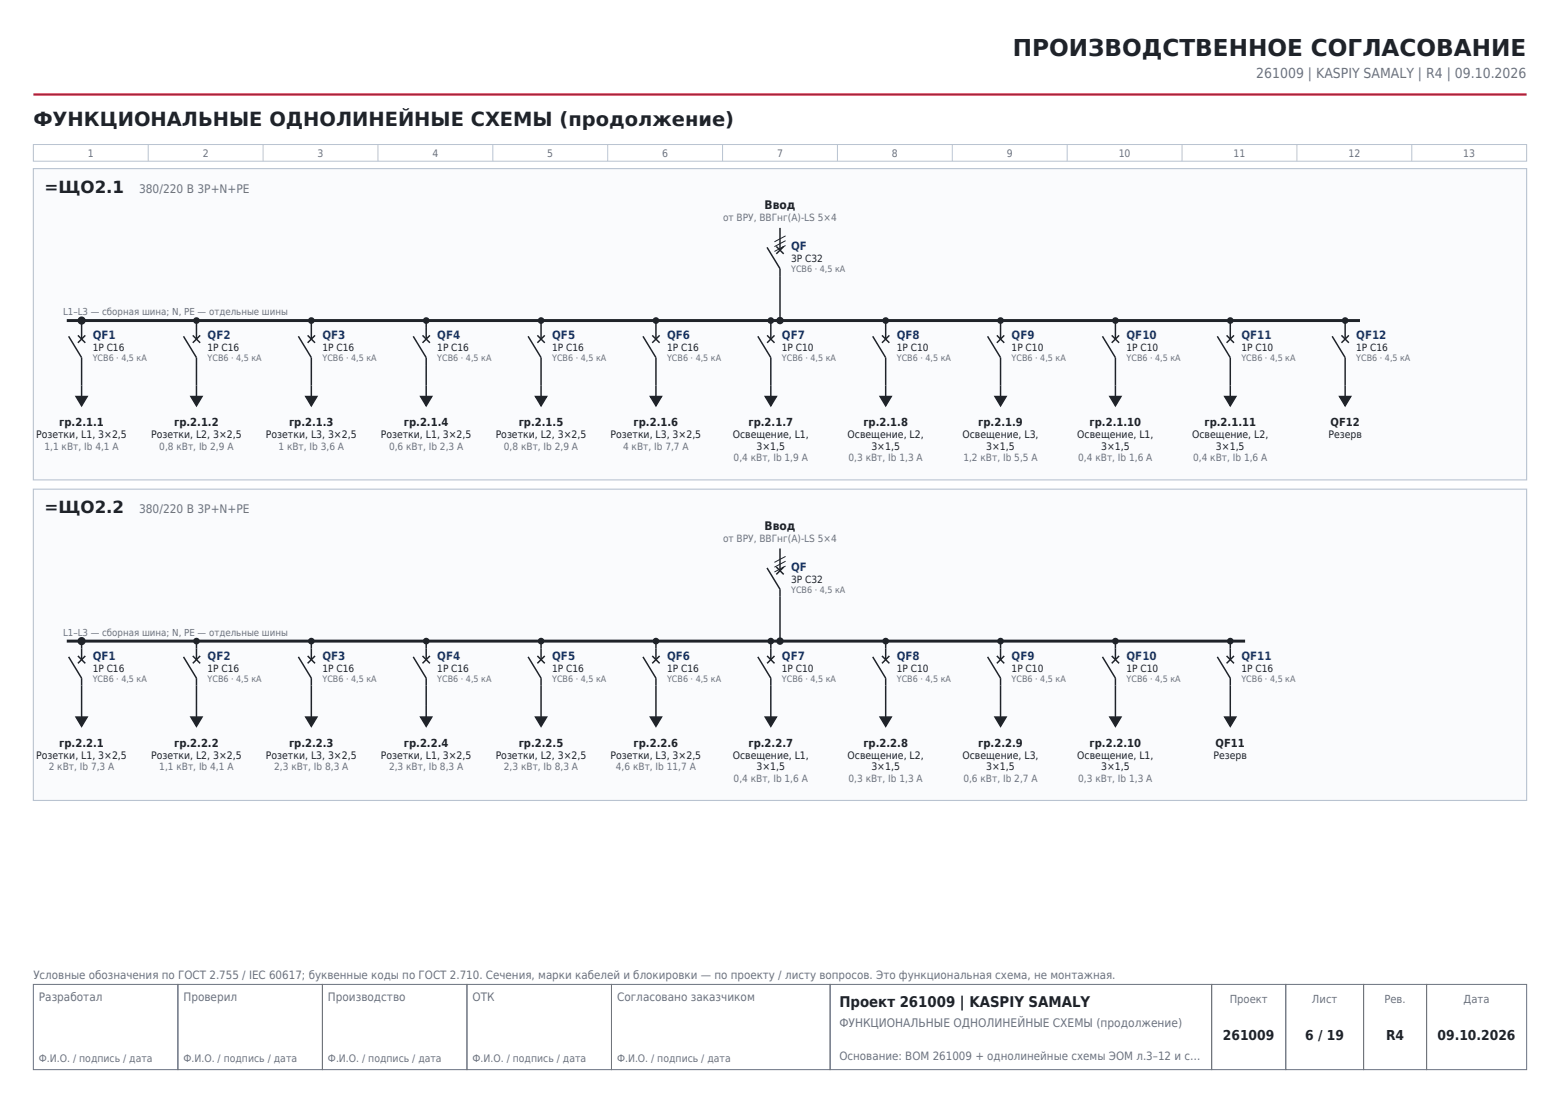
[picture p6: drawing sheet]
<svg xmlns="http://www.w3.org/2000/svg" width="297mm" height="210mm" viewBox="0 0 297 210" stroke-linecap="round" stroke-linejoin="round" font-family="sans-serif">
<defs><g id="words">
<text font-size="4.4" fill="#1f2329" x="192.8" y="10.6">ПРОИЗВОДСТВЕННОЕ СОГЛАСОВАНИЕ</text>
<text font-size="3.7" fill="#1f2329" x="6.3" y="24">ФУНКЦИОНАЛЬНЫЕ ОДНОЛИНЕЙНЫЕ СХЕМЫ (продолжение)</text>
<g font-size="3.2" fill="#1f2329">
<text x="8.5" y="36.7">=ЩО2.1</text>
<text x="8.5" y="97.7">=ЩО2.2</text>
</g>
<text font-size="2.8" fill="#1f2329" x="159.8" y="191.7">Проект 261009 | KASPIY SAMALY</text>
<text font-size="2.6" fill="#6b7280" x="239.2" y="14.8">261009 | KASPIY SAMALY | R4 | 09.10.2026</text>
<g font-size="2.6" fill="#1f2329">
<text x="232.8" y="198">261009</text>
<text x="248.5" y="198">6 / 19</text>
<text x="263.9" y="198">R4</text>
<text x="273.7" y="198">09.10.2026</text>
</g>
<g font-size="2.3" fill="#6b7280">
<text x="26.5" y="36.7">380/220 В 3P+N+PE</text>
<text x="26.5" y="97.7">380/220 В 3P+N+PE</text>
<text x="159.8" y="195.5">ФУНКЦИОНАЛЬНЫЕ ОДНОЛИНЕЙНЫЕ СХЕМЫ (продолжение)</text>
</g>
<g font-size="2.3" fill="#1f2329">
<text x="145.6" y="39.9">Ввод</text>
<text x="145.6" y="100.9">Ввод</text>
</g>
<g font-size="2.2" fill="#0b3d91">
<text x="150.6" y="47.6">QF</text>
<text x="17.7" y="64.6">QF1</text>
<text x="39.5" y="64.6">QF2</text>
<text x="61.4" y="64.6">QF3</text>
<text x="83.3" y="64.6">QF4</text>
<text x="105.1" y="64.6">QF5</text>
<text x="127" y="64.6">QF6</text>
<text x="148.9" y="64.6">QF7</text>
<text x="170.7" y="64.6">QF8</text>
<text x="192.6" y="64.6">QF9</text>
<text x="214.5" y="64.6">QF10</text>
<text x="236.3" y="64.6">QF11</text>
<text x="258.2" y="64.6">QF12</text>
<text x="150.6" y="108.7">QF</text>
<text x="17.7" y="125.6">QF1</text>
<text x="39.5" y="125.6">QF2</text>
<text x="61.4" y="125.6">QF3</text>
<text x="83.3" y="125.6">QF4</text>
<text x="105.1" y="125.6">QF5</text>
<text x="127" y="125.6">QF6</text>
<text x="148.9" y="125.6">QF7</text>
<text x="170.7" y="125.6">QF8</text>
<text x="192.6" y="125.6">QF9</text>
<text x="214.5" y="125.6">QF10</text>
<text x="236.3" y="125.6">QF11</text>
</g>
<g font-size="2.2" fill="#6b7280">
<text x="6.3" y="186.4">Условные обозначения по ГОСТ 2.755 / IEC 60617; буквенные коды по ГОСТ 2.710. Сечения, марки кабелей и блокировки — по проекту / листу вопросов. Это функциональная схема, не монтажная.</text>
<text x="7.4" y="190.6">Разработал</text>
<text x="34.9" y="190.6">Проверил</text>
<text x="62.4" y="190.6">Производство</text>
<text x="90" y="190.6">ОТК</text>
<text x="117.5" y="190.6">Согласовано заказчиком</text>
<text x="159.8" y="201.9">Основание: BOM 261009 + однолинейные схемы ЭОМ л.3–12 и с…</text>
</g>
<g font-size="2.1" fill="#1f2329">
<text x="11.3" y="81.1">гр.2.1.1</text>
<text x="33.2" y="81.1">гр.2.1.2</text>
<text x="55" y="81.1">гр.2.1.3</text>
<text x="76.9" y="81.1">гр.2.1.4</text>
<text x="98.8" y="81.1">гр.2.1.5</text>
<text x="120.6" y="81.1">гр.2.1.6</text>
<text x="142.5" y="81.1">гр.2.1.7</text>
<text x="164.4" y="81.1">гр.2.1.8</text>
<text x="186.2" y="81.1">гр.2.1.9</text>
<text x="207.4" y="81.1">гр.2.1.10</text>
<text x="229.3" y="81.1">гр.2.1.11</text>
<text x="253.3" y="81.1">QF12</text>
<text x="11.3" y="142.2">гр.2.2.1</text>
<text x="33.2" y="142.2">гр.2.2.2</text>
<text x="55" y="142.2">гр.2.2.3</text>
<text x="76.9" y="142.2">гр.2.2.4</text>
<text x="98.8" y="142.2">гр.2.2.5</text>
<text x="120.6" y="142.2">гр.2.2.6</text>
<text x="142.5" y="142.2">гр.2.2.7</text>
<text x="164.4" y="142.2">гр.2.2.8</text>
<text x="186.2" y="142.2">гр.2.2.9</text>
<text x="207.4" y="142.2">гр.2.2.10</text>
<text x="231.4" y="142.2">QF11</text>
</g>
<g font-size="2.1" fill="#6b7280">
<text x="234.1" y="190.9">Проект</text>
<text x="249.8" y="190.9">Лист</text>
<text x="263.6" y="190.9">Рев.</text>
<text x="278.7" y="190.9">Дата</text>
</g>
<g font-size="2" fill="#6b7280">
<text x="16.7" y="29.8">1</text>
<text x="38.6" y="29.8">2</text>
<text x="60.5" y="29.8">3</text>
<text x="82.3" y="29.8">4</text>
<text x="104.2" y="29.8">5</text>
<text x="126.1" y="29.8">6</text>
<text x="147.9" y="29.8">7</text>
<text x="169.8" y="29.8">8</text>
<text x="191.7" y="29.8">9</text>
<text x="213" y="29.8">10</text>
<text x="234.8" y="29.8">11</text>
<text x="256.7" y="29.8">12</text>
<text x="278.6" y="29.8">13</text>
<text x="7.4" y="202.2">Ф.И.О. / подпись / дата</text>
<text x="34.9" y="202.2">Ф.И.О. / подпись / дата</text>
<text x="62.4" y="202.2">Ф.И.О. / подпись / дата</text>
<text x="90" y="202.2">Ф.И.О. / подпись / дата</text>
<text x="117.5" y="202.2">Ф.И.О. / подпись / дата</text>
</g>
<g font-size="2" fill="#1f2329">
<text x="6.9" y="83.4">Розетки, L1, 3×2,5</text>
<text x="28.8" y="83.4">Розетки, L2, 3×2,5</text>
<text x="50.6" y="83.4">Розетки, L3, 3×2,5</text>
<text x="72.5" y="83.4">Розетки, L1, 3×2,5</text>
<text x="94.4" y="83.4">Розетки, L2, 3×2,5</text>
<text x="116.2" y="83.4">Розетки, L3, 3×2,5</text>
<text x="139.5" y="83.4">Освещение, L1,</text>
<text x="161.4" y="83.4">Освещение, L2,</text>
<text x="183.2" y="83.4">Освещение, L3,</text>
<text x="205.1" y="83.4">Освещение, L1,</text>
<text x="227" y="83.4">Освещение, L2,</text>
<text x="252.9" y="83.4">Резерв</text>
<text x="144" y="85.6">3×1,5</text>
<text x="165.9" y="85.6">3×1,5</text>
<text x="187.8" y="85.6">3×1,5</text>
<text x="209.6" y="85.6">3×1,5</text>
<text x="231.5" y="85.6">3×1,5</text>
<text x="6.9" y="144.5">Розетки, L1, 3×2,5</text>
<text x="28.8" y="144.5">Розетки, L2, 3×2,5</text>
<text x="50.6" y="144.5">Розетки, L3, 3×2,5</text>
<text x="72.5" y="144.5">Розетки, L1, 3×2,5</text>
<text x="94.4" y="144.5">Розетки, L2, 3×2,5</text>
<text x="116.2" y="144.5">Розетки, L3, 3×2,5</text>
<text x="139.5" y="144.5">Освещение, L1,</text>
<text x="144" y="146.6">3×1,5</text>
<text x="161.4" y="144.5">Освещение, L2,</text>
<text x="165.9" y="146.6">3×1,5</text>
<text x="183.2" y="144.5">Освещение, L3,</text>
<text x="187.8" y="146.6">3×1,5</text>
<text x="205.1" y="144.5">Освещение, L1,</text>
<text x="209.6" y="146.6">3×1,5</text>
<text x="231" y="144.5">Резерв</text>
</g>
<g font-size="1.9" fill="#6b7280">
<text x="137.7" y="42.2">от ВРУ, ВВГнг(А)-LS 5×4</text>
<text x="8.5" y="85.7">1,1 кВт, Ib 4,1 А</text>
<text x="30.3" y="85.7">0,8 кВт, Ib 2,9 А</text>
<text x="53" y="85.7">1 кВт, Ib 3,6 А</text>
<text x="74.1" y="85.7">0,6 кВт, Ib 2,3 А</text>
<text x="95.9" y="85.7">0,8 кВт, Ib 2,9 А</text>
<text x="118.6" y="85.7">4 кВт, Ib 7,7 А</text>
<text x="139.7" y="87.8">0,4 кВт, Ib 1,9 А</text>
<text x="161.5" y="87.8">0,3 кВт, Ib 1,3 А</text>
<text x="183.4" y="87.8">1,2 кВт, Ib 5,5 А</text>
<text x="205.3" y="87.8">0,4 кВт, Ib 1,6 А</text>
<text x="227.2" y="87.8">0,4 кВт, Ib 1,6 А</text>
<text x="137.7" y="103.2">от ВРУ, ВВГнг(А)-LS 5×4</text>
<text x="9.3" y="146.7">2 кВт, Ib 7,3 А</text>
<text x="30.3" y="146.7">1,1 кВт, Ib 4,1 А</text>
<text x="52.2" y="146.7">2,3 кВт, Ib 8,3 А</text>
<text x="74.1" y="146.7">2,3 кВт, Ib 8,3 А</text>
<text x="95.9" y="146.7">2,3 кВт, Ib 8,3 А</text>
<text x="117.3" y="146.7">4,6 кВт, Ib 11,7 А</text>
<text x="139.7" y="148.9">0,4 кВт, Ib 1,6 А</text>
<text x="161.5" y="148.9">0,3 кВт, Ib 1,3 А</text>
<text x="183.4" y="148.9">0,6 кВт, Ib 2,7 А</text>
<text x="205.3" y="148.9">0,3 кВт, Ib 1,3 А</text>
</g>
<g font-size="1.9" fill="#1f2329">
<text x="150.6" y="49.9">3P C32</text>
<text x="17.7" y="66.9">1P C16</text>
<text x="39.5" y="66.9">1P C16</text>
<text x="61.4" y="66.9">1P C16</text>
<text x="83.3" y="66.9">1P C16</text>
<text x="105.1" y="66.9">1P C16</text>
<text x="127" y="66.9">1P C16</text>
<text x="148.9" y="66.9">1P C10</text>
<text x="170.7" y="66.9">1P C10</text>
<text x="192.6" y="66.9">1P C10</text>
<text x="214.5" y="66.9">1P C10</text>
<text x="236.3" y="66.9">1P C10</text>
<text x="258.2" y="66.9">1P C16</text>
<text x="150.6" y="110.9">3P C32</text>
<text x="17.7" y="127.9">1P C16</text>
<text x="39.5" y="127.9">1P C16</text>
<text x="61.4" y="127.9">1P C16</text>
<text x="83.3" y="127.9">1P C16</text>
<text x="105.1" y="127.9">1P C16</text>
<text x="127" y="127.9">1P C16</text>
<text x="148.9" y="127.9">1P C10</text>
<text x="170.7" y="127.9">1P C10</text>
<text x="192.6" y="127.9">1P C10</text>
<text x="214.5" y="127.9">1P C10</text>
<text x="236.3" y="127.9">1P C16</text>
</g>
<g font-size="1.8" fill="#6b7280">
<text x="12" y="60">L1–L3 — сборная шина; N, PE — отдельные шины</text>
<text x="12" y="121">L1–L3 — сборная шина; N, PE — отдельные шины</text>
</g>
<g font-size="1.7" fill="#6b7280">
<text x="150.6" y="51.9">YCB6 · 4,5 кА</text>
<text x="17.7" y="68.8">YCB6 · 4,5 кА</text>
<text x="39.5" y="68.8">YCB6 · 4,5 кА</text>
<text x="61.4" y="68.8">YCB6 · 4,5 кА</text>
<text x="83.3" y="68.8">YCB6 · 4,5 кА</text>
<text x="105.1" y="68.8">YCB6 · 4,5 кА</text>
<text x="127" y="68.8">YCB6 · 4,5 кА</text>
<text x="148.9" y="68.8">YCB6 · 4,5 кА</text>
<text x="170.7" y="68.8">YCB6 · 4,5 кА</text>
<text x="192.6" y="68.8">YCB6 · 4,5 кА</text>
<text x="214.5" y="68.8">YCB6 · 4,5 кА</text>
<text x="236.3" y="68.8">YCB6 · 4,5 кА</text>
<text x="258.2" y="68.8">YCB6 · 4,5 кА</text>
<text x="150.6" y="112.9">YCB6 · 4,5 кА</text>
<text x="17.7" y="129.8">YCB6 · 4,5 кА</text>
<text x="39.5" y="129.8">YCB6 · 4,5 кА</text>
<text x="61.4" y="129.8">YCB6 · 4,5 кА</text>
<text x="83.3" y="129.8">YCB6 · 4,5 кА</text>
<text x="105.1" y="129.8">YCB6 · 4,5 кА</text>
<text x="127" y="129.8">YCB6 · 4,5 кА</text>
<text x="148.9" y="129.8">YCB6 · 4,5 кА</text>
<text x="170.7" y="129.8">YCB6 · 4,5 кА</text>
<text x="192.6" y="129.8">YCB6 · 4,5 кА</text>
<text x="214.5" y="129.8">YCB6 · 4,5 кА</text>
<text x="236.3" y="129.8">YCB6 · 4,5 кА</text>
</g>
</g></defs>
<path d="M6.3 18h284.4" fill="none" stroke="#c8102e" stroke-width=".42"/>
<path d="M6.3 187.4h27.6v16.2h-27.6zM33.9 187.4h27.5v16.2h-27.5zM61.4 187.4h27.5v16.2h-27.5zM88.9 187.4h27.5v16.2h-27.5zM116.4 187.4h41.6v16.2h-41.6zM158 187.4h72.7v16.2h-72.7zM230.7 187.4h14.1v16.2h-14.1zM244.8 187.4h14.8v16.2h-14.8zM259.6 187.4h12v16.2h-12zM271.6 187.4h19.1v16.2h-19.1z" fill="none" stroke="#6b7280" stroke-width=".19"/>
<g fill="none" stroke="#b9c3d0" stroke-width=".19">
<path d="M6.3 27.5h284.4v3.2h-284.4zM28.2 27.5v3.2M50.1 27.5v3.2M72 27.5v3.2M93.8 27.5v3.2M115.7 27.5v3.2M137.6 27.5v3.2M159.4 27.5v3.2M181.3 27.5v3.2M203.2 27.5v3.2M225 27.5v3.2M246.9 27.5v3.2"/>
<path d="M268.8 27.5v3.2"/>
</g>
<path d="M6.3 32.1h284.4v59.3h-284.4z" fill-rule="evenodd" fill="#fafbfd" stroke="#b9c3d0" stroke-width=".21"/>
<g fill="none" stroke="#1f2329" stroke-width=".28">
<path d="M146 47.1l2.5 4.1v9.8M147.8 46.9l1.4 1.4M148.5 43.4v4.2M149.2 46.9l-1.4 1.4M13.1 64l2.4 4.1v8.1M14.8 63.9l1.4 1.4M15.5 61v3.6M16.2 63.9l-1.4 1.4M34.9 64l2.5 4.1v8.1M36.7 63.9l1.4 1.4M37.4 61v3.6M38.1 63.9l-1.4 1.4"/>
<path d="M56.8 64l2.5 4.1v8.1M58.6 63.9l1.4 1.4M59.3 61v3.6M60 63.9l-1.4 1.4M78.7 64l2.4 4.1v8.1M80.4 63.9l1.4 1.4M81.1 61v3.6M81.8 63.9l-1.4 1.4M100.5 64l2.5 4.1v8.1M102.3 63.9l1.4 1.4M103 61v3.6M103.7 63.9l-1.4 1.4"/>
<path d="M122.4 64l2.5 4.1v8.1M124.2 63.9l1.4 1.4M124.9 61v3.6M125.6 63.9l-1.4 1.4M144.3 64l2.5 4.1v8.1M146 63.9l1.5 1.4M146.8 61v3.6M147.5 63.9l-1.5 1.4M166.2 64l2.4 4.1v8.1M167.9 63.9l1.4 1.4M168.6 61v3.6M169.3 63.9l-1.4 1.4"/>
<path d="M188 64l2.5 4.1v8.1M189.8 63.9l1.4 1.4M190.5 61v3.6M191.2 63.9l-1.4 1.4M209.9 64l2.5 4.1v8.1M211.7 63.9l1.4 1.4M212.4 61v3.6M213.1 63.9l-1.4 1.4M231.8 64l2.4 4.1v8.1M233.5 63.9l1.4 1.4M234.2 61v3.6M234.9 63.9l-1.4 1.4"/>
<path d="M253.6 64l2.5 4.1v8.1M255.4 63.9l1.4 1.4M256.1 61v3.6M256.8 63.9l-1.4 1.4"/>
</g>
<path d="M149.6 46.7l-2.2 1.2M149.6 45.8l-2.2 1.2M149.6 44.9l-2.2 1.1" fill="none" stroke="#1f2329" stroke-width=".19"/>
<g fill="#1f2329" stroke="#1f2329" stroke-width=".28">
<path d="M14.5 75.5h2.1l-1.1 1.8z"/>
<path d="M36.3 75.5h2.2l-1.1 1.8z"/>
<path d="M58.2 75.5h2.1l-1 1.8z"/>
<path d="M80.1 75.5h2.1l-1.1 1.8z"/>
<path d="M102 75.5h2.1l-1.1 1.8z"/>
<path d="M123.8 75.5h2.1l-1 1.8z"/>
<path d="M145.7 75.5h2.1l-1 1.8z"/>
<path d="M167.6 75.5h2.1l-1.1 1.8z"/>
<path d="M189.4 75.5h2.1l-1 1.8z"/>
<path d="M211.3 75.5h2.1l-1 1.8z"/>
<path d="M233.2 75.5h2.1l-1.1 1.8z"/>
<path d="M255 75.5h2.2l-1.1 1.8z"/>
<circle cx="148.5" cy="61" r=".56"/>
<circle cx="37.4" cy="61" r=".49"/>
<circle cx="59.3" cy="61" r=".49"/>
<circle cx="81.1" cy="61" r=".49"/>
<circle cx="103" cy="61" r=".49"/>
<circle cx="124.9" cy="61" r=".49"/>
<circle cx="146.8" cy="61" r=".49"/>
<circle cx="168.6" cy="61" r=".49"/>
<circle cx="190.5" cy="61" r=".49"/>
<circle cx="212.4" cy="61" r=".49"/>
<circle cx="234.2" cy="61" r=".49"/>
<circle cx="256.1" cy="61" r=".49"/>
</g>
<path d="M12.7 61h246.2" fill="none" stroke="#1f2329" stroke-width=".56"/>
<circle cx="15.5" cy="61" r=".49" fill="#1f2329" stroke="#1f2329" stroke-width=".56"/>
<path d="M6.3 93.1h284.4v59.3h-284.4z" fill-rule="evenodd" fill="#fafbfd" stroke="#b9c3d0" stroke-width=".21"/>
<g fill="none" stroke="#1f2329" stroke-width=".28">
<path d="M146 108.1l2.5 4.1v9.9M147.8 107.9l1.4 1.5M148.5 104.4v4.3M149.2 107.9l-1.4 1.5M13.1 125.1l2.4 4v8.1M14.8 124.9l1.4 1.4M15.5 122.1v3.5M16.2 124.9l-1.4 1.4M34.9 125.1l2.5 4v8.1M36.7 124.9l1.4 1.4M37.4 122.1v3.5M38.1 124.9l-1.4 1.4"/>
<path d="M56.8 125.1l2.5 4v8.1M58.6 124.9l1.4 1.4M59.3 122.1v3.5M60 124.9l-1.4 1.4M78.7 125.1l2.4 4v8.1M80.4 124.9l1.4 1.4M81.1 122.1v3.5M81.8 124.9l-1.4 1.4M100.5 125.1l2.5 4v8.1M102.3 124.9l1.4 1.4M103 122.1v3.5M103.7 124.9l-1.4 1.4"/>
<path d="M122.4 125.1l2.5 4v8.1M124.2 124.9l1.4 1.4M124.9 122.1v3.5M125.6 124.9l-1.4 1.4M144.3 125.1l2.5 4v8.1M146 124.9l1.5 1.4M146.8 122.1v3.5M147.5 124.9l-1.5 1.4M166.2 125.1l2.4 4v8.1M167.9 124.9l1.4 1.4M168.6 122.1v3.5M169.3 124.9l-1.4 1.4"/>
<path d="M188 125.1l2.5 4v8.1M189.8 124.9l1.4 1.4M190.5 122.1v3.5M191.2 124.9l-1.4 1.4M209.9 125.1l2.5 4v8.1M211.7 124.9l1.4 1.4M212.4 122.1v3.5M213.1 124.9l-1.4 1.4M231.8 125.1l2.4 4v8.1M233.5 124.9l1.4 1.4M234.2 122.1v3.5M234.9 124.9l-1.4 1.4"/>
</g>
<path d="M149.6 107.8l-2.2 1.1M149.6 106.9l-2.2 1.1M149.6 105.9l-2.2 1.2" fill="none" stroke="#1f2329" stroke-width=".19"/>
<g fill="#1f2329" stroke="#1f2329" stroke-width=".28">
<path d="M14.5 136.5h2.1l-1.1 1.8z"/>
<path d="M36.3 136.5h2.2l-1.1 1.8z"/>
<path d="M58.2 136.5h2.1l-1 1.8z"/>
<path d="M80.1 136.5h2.1l-1.1 1.8z"/>
<path d="M102 136.5h2.1l-1.1 1.8z"/>
<path d="M123.8 136.5h2.1l-1 1.8z"/>
<path d="M145.7 136.5h2.1l-1 1.8z"/>
<path d="M167.6 136.5h2.1l-1.1 1.8z"/>
<path d="M189.4 136.5h2.1l-1 1.8z"/>
<path d="M211.3 136.5h2.1l-1 1.8z"/>
<path d="M233.2 136.5h2.1l-1.1 1.8z"/>
<circle cx="148.5" cy="122.1" r=".56"/>
<circle cx="37.4" cy="122.1" r=".49"/>
<circle cx="59.3" cy="122.1" r=".49"/>
<circle cx="81.1" cy="122.1" r=".49"/>
<circle cx="103" cy="122.1" r=".49"/>
<circle cx="124.9" cy="122.1" r=".49"/>
<circle cx="146.8" cy="122.1" r=".49"/>
<circle cx="168.6" cy="122.1" r=".49"/>
<circle cx="190.5" cy="122.1" r=".49"/>
<circle cx="212.4" cy="122.1" r=".49"/>
<circle cx="234.2" cy="122.1" r=".49"/>
</g>
<path d="M12.7 122.1h224.3" fill="none" stroke="#1f2329" stroke-width=".56"/>
<circle cx="15.5" cy="122.1" r=".49" fill="#1f2329" stroke="#1f2329" stroke-width=".56"/>
<use href="#words"/>
</svg>
